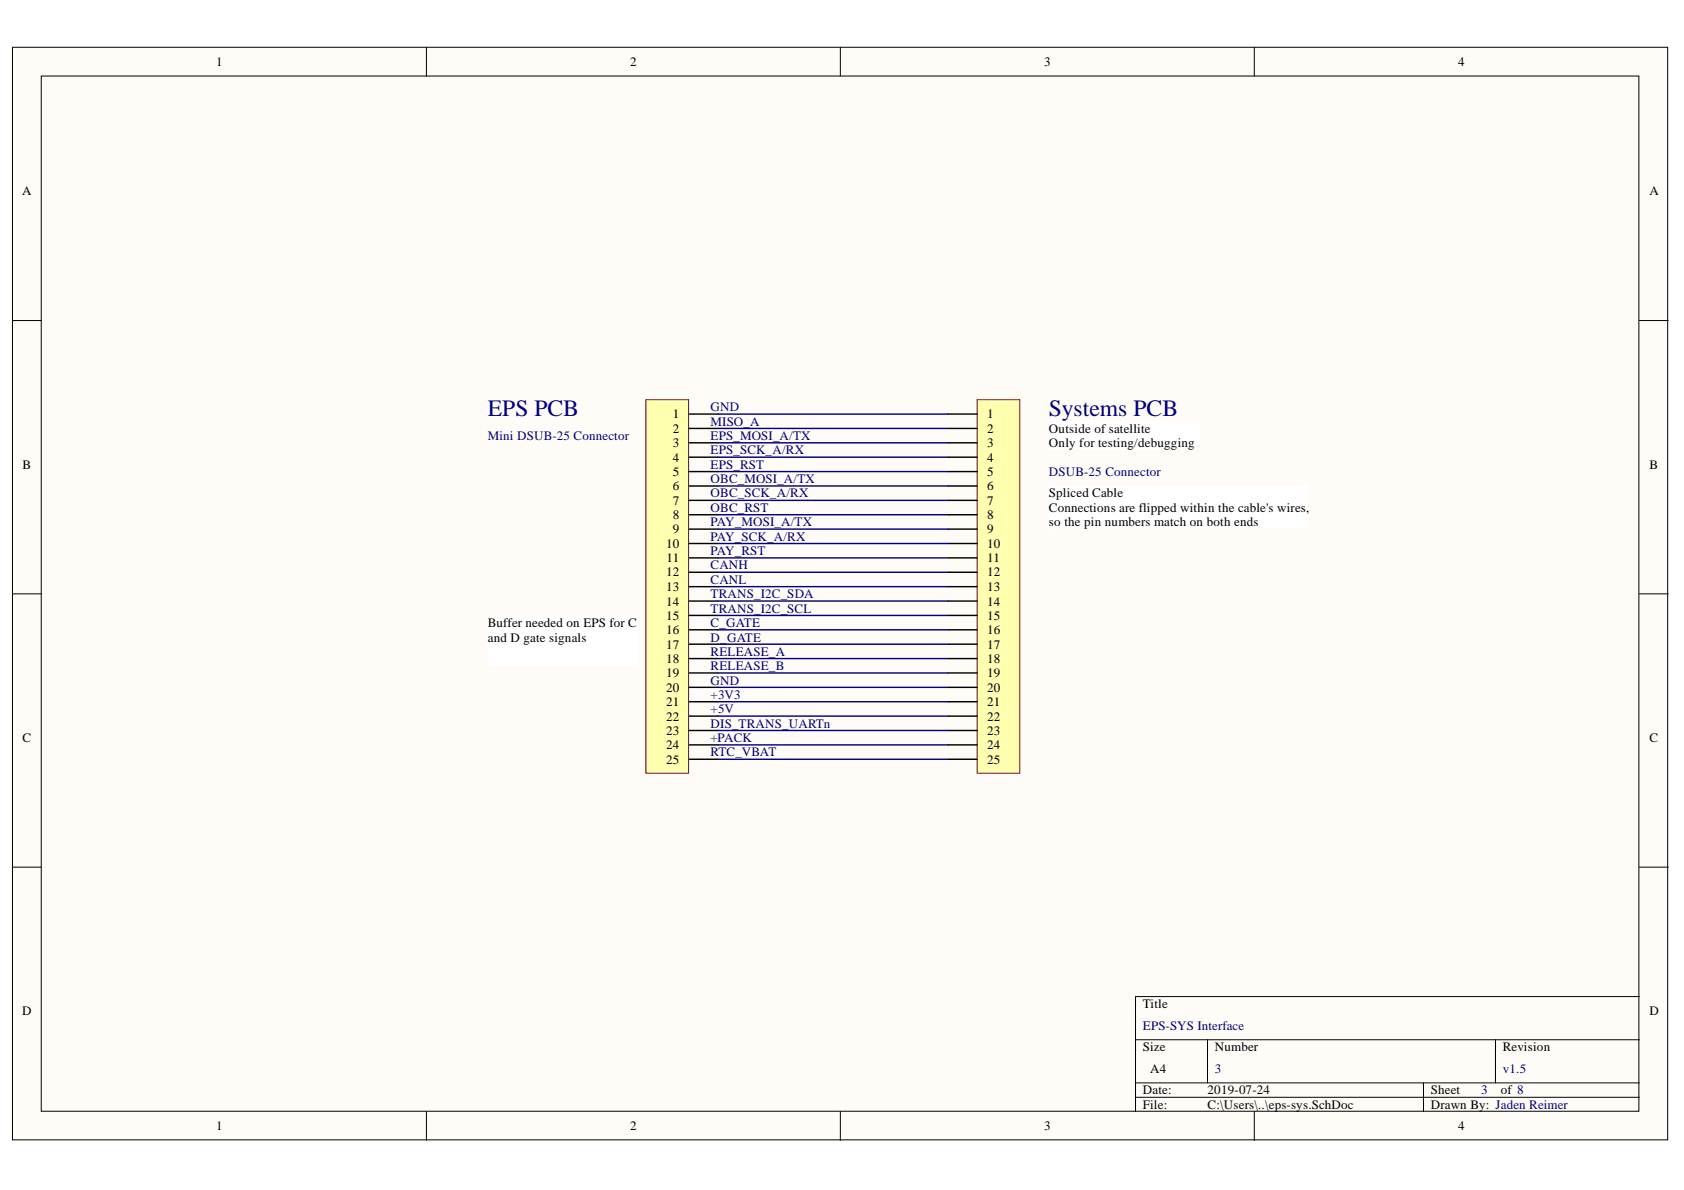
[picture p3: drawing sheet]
<svg xmlns="http://www.w3.org/2000/svg" width="297mm" height="210mm" viewBox="0 0 297 210" stroke-linecap="round" stroke-linejoin="round" font-family="sans-serif">
<defs><g id="words">
<g font-size="4.1" fill="#000080">
<text x="86" y="73.4">EPS PCB</text>
<text x="185" y="73.4">Systems PCB</text>
</g>
<g font-size="2.3">
<text x="38.1" y="11.7">1</text>
<text x="111.1" y="11.7">2</text>
<text x="184.2" y="11.7">3</text>
<text x="257.2" y="11.7">4</text>
<text x="3.9" y="34.5">A</text>
<text x="290.9" y="34.5">A</text>
<text x="118.7" y="73.8">1</text>
<text x="118.7" y="76.3">2</text>
<text x="174.1" y="73.8">1</text>
<text x="174.1" y="76.3">2</text>
<text x="185" y="76.3">Outside of satellite</text>
<text x="4" y="82.7">B</text>
<text x="118.7" y="78.9">3</text>
<text x="118.7" y="81.4">4</text>
<text x="118.7" y="83.9">5</text>
<text x="174.1" y="78.9">3</text>
<text x="174.1" y="81.4">4</text>
<text x="174.1" y="83.9">5</text>
<text x="185" y="78.9">Only for testing/debugging</text>
<text x="290.9" y="82.7">B</text>
<text x="118.7" y="86.5">6</text>
<text x="118.7" y="89">7</text>
<text x="174.1" y="86.5">6</text>
<text x="174.1" y="89">7</text>
<text x="185" y="87.7">Spliced Cable</text>
<text x="118.7" y="91.5">8</text>
<text x="118.7" y="94.1">9</text>
<text x="174.1" y="91.5">8</text>
<text x="174.1" y="94.1">9</text>
<text x="185" y="90.3">Connections are flipped within the cable's wires,</text>
<text x="185" y="92.8">so the pin numbers match on both ends</text>
<text x="117.5" y="96.6">10</text>
<text x="117.5" y="101.7">12</text>
<text x="117.6" y="99.1">11</text>
<text x="174.1" y="96.6">10</text>
<text x="174.1" y="99.1">11</text>
<text x="174.1" y="101.7">12</text>
<text x="117.5" y="104.3">13</text>
<text x="117.5" y="106.8">14</text>
<text x="174.1" y="104.3">13</text>
<text x="174.1" y="106.8">14</text>
<text x="86" y="110.6">Buffer needed on EPS for C</text>
<text x="86" y="113.2">and D gate signals</text>
<text x="117.5" y="109.4">15</text>
<text x="117.5" y="111.9">16</text>
<text x="174.1" y="109.4">15</text>
<text x="174.1" y="111.9">16</text>
<text x="117.5" y="114.4">17</text>
<text x="117.5" y="117">18</text>
<text x="117.5" y="119.5">19</text>
<text x="174.1" y="114.4">17</text>
<text x="174.1" y="117">18</text>
<text x="174.1" y="119.5">19</text>
<text x="117.5" y="122">20</text>
<text x="117.5" y="124.6">21</text>
<text x="174.1" y="122">20</text>
<text x="174.1" y="124.6">21</text>
<text x="4" y="130.9">C</text>
<text x="117.5" y="127.1">22</text>
<text x="117.5" y="129.6">23</text>
<text x="174.1" y="127.1">22</text>
<text x="174.1" y="129.6">23</text>
<text x="290.9" y="130.9">C</text>
<text x="117.5" y="132.2">24</text>
<text x="117.5" y="134.7">25</text>
<text x="174.1" y="132.2">24</text>
<text x="174.1" y="134.7">25</text>
<text x="3.9" y="179.1">D</text>
<text x="201.6" y="177.9">Title</text>
<text x="290.9" y="179.1">D</text>
<text x="201.6" y="185.5">Size</text>
<text x="214.3" y="185.5">Number</text>
<text x="265.1" y="185.5">Revision</text>
<text x="202.9" y="189.3">A4</text>
<text x="201.6" y="193.1">Date:</text>
<text x="201.6" y="195.6">File:</text>
<text x="213" y="193.1">2019-07-24</text>
<text x="213" y="195.6">C:\Users\..\eps-sys.SchDoc</text>
<text x="252.4" y="193.1">Sheet</text>
<text x="252.4" y="195.6">Drawn By: Jaden Reimer</text>
<text x="264.7" y="193.1">of 8</text>
<text x="38.1" y="199.4">1</text>
<text x="111.1" y="199.4">2</text>
<text x="184.2" y="199.4">3</text>
<text x="257.2" y="199.4">4</text>
</g>
<g font-size="2.3" fill="#000080">
<text x="86" y="77.6">Mini DSUB-25 Connector</text>
<text x="125.3" y="72.5">GND</text>
<text x="125.3" y="75.1">MISO_A</text>
<text x="125.3" y="77.6">EPS_MOSI_A/TX</text>
<text x="125.3" y="80.1">EPS_SCK_A/RX</text>
<text x="125.3" y="82.7">EPS_RST</text>
<text x="185" y="83.9">DSUB-25 Connector</text>
<text x="125.3" y="85.2">OBC_MOSI_A/TX</text>
<text x="125.3" y="87.7">OBC_SCK_A/RX</text>
<text x="125.3" y="90.3">OBC_RST</text>
<text x="125.3" y="92.8">PAY_MOSI_A/TX</text>
<text x="125.3" y="95.3">PAY_SCK_A/RX</text>
<text x="125.3" y="97.9">PAY_RST</text>
<text x="125.3" y="100.4">CANH</text>
<text x="125.3" y="102.9">CANL</text>
<text x="125.3" y="105.6">TRANS_I2C_SDA</text>
<text x="125.3" y="113.2">D_GATE</text>
<text x="125.3" y="110.6">C_GATE</text>
<text x="125.3" y="108.1">TRANS_I2C_SCL</text>
<text x="125.3" y="115.7">RELEASE_A</text>
<text x="125.3" y="118.2">RELEASE_B</text>
<text x="125.3" y="120.8">GND</text>
<text x="125.3" y="125.8">+5V</text>
<text x="125.3" y="123.3">+3V3</text>
<text x="125.3" y="130.9">+PACK</text>
<text x="125.3" y="128.4">DIS_TRANS_UARTn</text>
<text x="125.3" y="133.4">RTC_VBAT</text>
<text x="201.6" y="181.7">EPS-SYS Interface</text>
<text x="214.3" y="189.3">3</text>
<text x="265.1" y="189.3">v1.5</text>
<text x="261.3" y="193.1">3</text>
</g>
</g></defs>
<g fill="#fffcf8" stroke="#000" stroke-width=".18">
<path d="M2.2 8.3h292v192.8h-292z"/>
<path d="M7.3 13.4h281.8v182.6h-281.8z"/>
</g>
<g fill="none" stroke="#000" stroke-width=".18">
<path d="M75.2 8.3v5.1M148.2 8.3v5.1M221.2 8.3v5.1M2.2 56.5h5.1M289.2 56.5h5.1M2.2 104.7h5.1M289.2 104.7h5.1M2.2 153h5.1M289.2 153h5.1M289.2 175.8h-88.9v20.3M75.2 196.1v5.1M148.2 196.1v5.1"/>
<path d="M200.3 183.4h88.9M200.3 191h88.9M200.3 193.5h88.9M213 183.4v7.6M221.2 196.1v5.1M251.1 191v5.1M263.8 183.4v7.6"/>
</g>
<path d="M113.9 70.5h7.6v65.9h-7.6z" fill="#ffffb0" stroke="#800000" stroke-width=".18"/>
<g fill="none" stroke="#000" stroke-width=".25">
<path d="M121.6 73h5M121.6 75.6h5M121.6 78.1h5M121.6 80.6h5M121.6 83.2h5M121.6 85.7h5M121.6 88.3h5M121.6 90.8h5M121.6 93.3h5M121.6 95.9h5M121.6 98.4h5M121.6 100.9h5"/>
<path d="M121.6 103.5h5M121.6 106h5M121.6 108.6h5M121.6 111.1h5M121.6 113.6h5M121.6 116.2h5M121.6 118.7h5M121.6 121.2h5M121.6 123.8h5M121.6 126.3h5M121.6 128.9h5M121.6 131.4h5"/>
<path d="M121.6 133.9h5"/>
</g>
<path d="M172.4 70.5h7.5v65.9h-7.5z" fill="#ffffb0" stroke="#800000" stroke-width=".18"/>
<g fill="none" stroke="#000" stroke-width=".25">
<path d="M167.3 73h5.1M167.3 75.6h5.1M167.3 78.1h5.1M167.3 80.6h5.1M167.3 83.2h5.1M167.3 85.7h5.1M167.3 88.3h5.1M167.3 90.8h5.1M167.3 93.3h5.1M167.3 95.9h5.1M167.3 98.4h5.1M167.3 100.9h5.1"/>
<path d="M167.3 103.5h5.1M167.3 106h5.1M167.3 108.6h5.1M167.3 111.1h5.1M167.3 113.6h5.1M167.3 116.2h5.1M167.3 118.7h5.1M167.3 121.2h5.1M167.3 123.8h5.1M167.3 126.3h5.1M167.3 128.9h5.1M167.3 131.4h5.1"/>
<path d="M167.3 133.9h5.1"/>
</g>
<g fill="#fff" stroke="#fff" stroke-width=".18">
<path d="M185 85.7h45.7v7.5h-45.7z"/>
<path d="M185 74.3h26.6v5h-26.6z"/>
<path d="M86 108.6h26.6v8.8h-26.6z"/>
</g>
<g fill="none" stroke="#000080" stroke-width=".25">
<path d="M126.6 78.1h40.7M126.6 75.6h40.7M126.6 73h40.7M126.6 98.4h40.7M126.6 95.9h40.7M126.6 93.3h40.7M126.6 90.8h40.7M126.6 88.3h40.7M126.6 85.7h40.7M126.6 83.2h40.7M126.6 80.6h40.7M126.6 118.7h40.7"/>
<path d="M126.6 116.2h40.7M126.6 113.6h40.7M126.6 111.1h40.7M126.6 108.6h40.7M126.6 106h40.7M126.6 103.5h40.7M126.6 100.9h40.7M126.6 133.9h40.7M126.6 131.4h40.7M126.6 128.9h40.7M126.6 126.3h40.7M126.6 123.8h40.7"/>
<path d="M126.6 121.2h40.7"/>
</g>
<use href="#words"/>
</svg>
